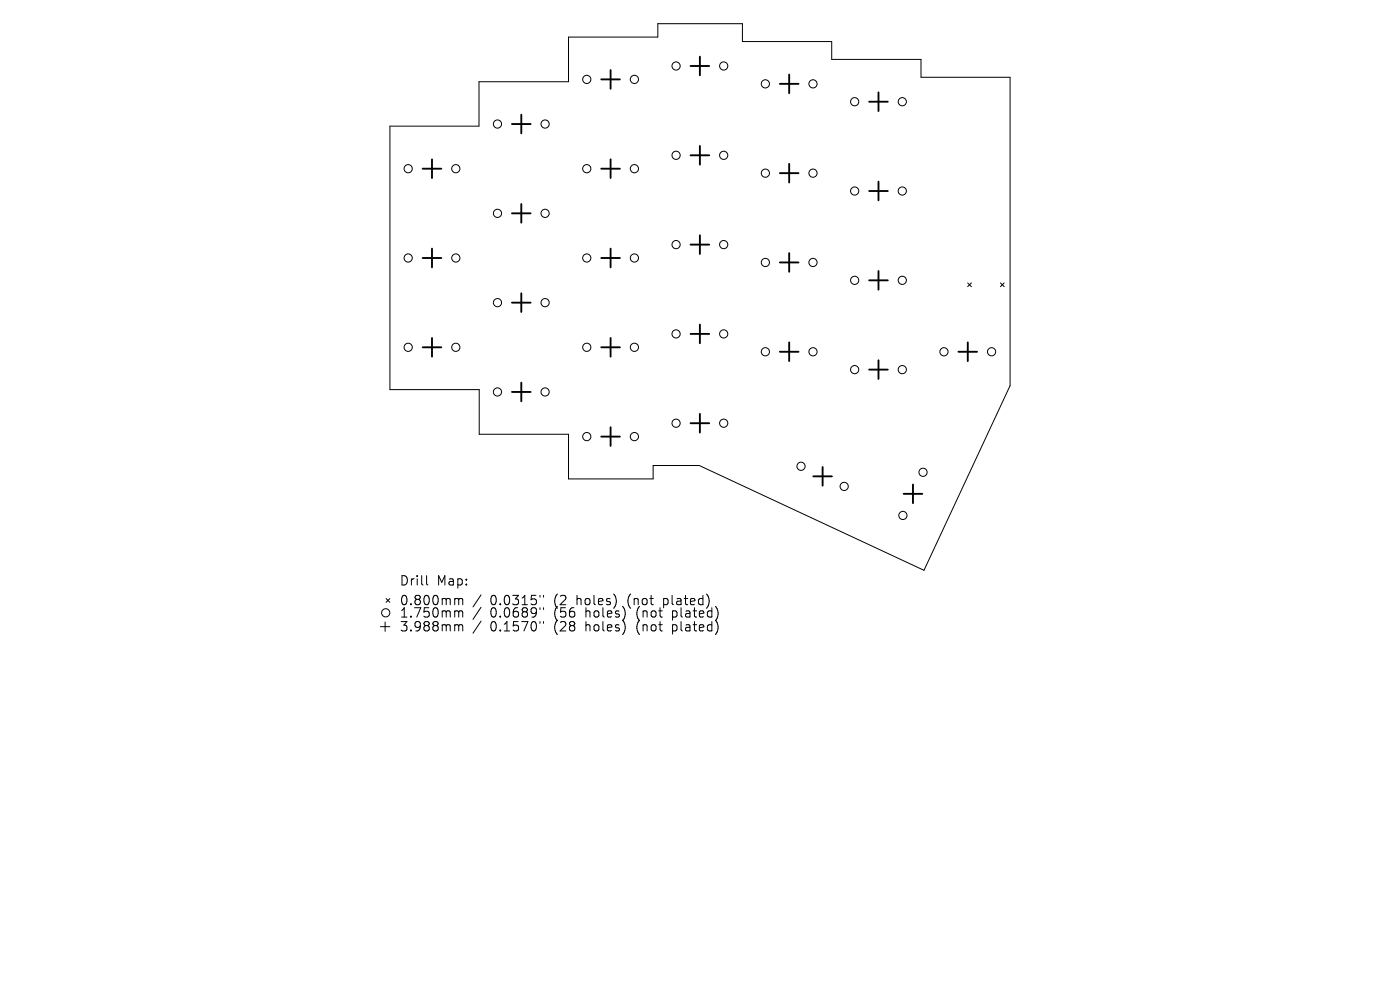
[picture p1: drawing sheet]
<svg xmlns="http://www.w3.org/2000/svg" width="297mm" height="210mm" viewBox="0 0 297 210" stroke-linecap="round" stroke-linejoin="round" font-family="sans-serif">
<defs><g id="words">
<g font-size="2.8">
<text x="84.7" y="124.5">Drill</text>
<text x="92.6" y="124.5">Map:</text>
<text x="84.7" y="128.7">0.800mm</text>
<text x="84.7" y="131.3">1.750mm</text>
<text x="104" y="128.7">0.0315&quot;</text>
<text x="104" y="131.3">0.0689&quot;</text>
<text x="117.7" y="128.7">(2</text>
<text x="117.7" y="131.3">(56</text>
<text x="122.6" y="128.7">holes)</text>
<text x="124.5" y="131.3">holes)</text>
<text x="133.6" y="128.7">(not</text>
<text x="135.5" y="131.3">(not</text>
<text x="141.4" y="128.7">plated)</text>
<text x="143.3" y="131.3">plated)</text>
<text x="84.7" y="134.2">3.988mm</text>
<text x="104" y="134.2">0.1570&quot;</text>
<text x="117.7" y="134.2">(28</text>
<text x="124.5" y="134.2">holes)</text>
<text x="135.5" y="134.2">(not</text>
<text x="143.3" y="134.2">plated)</text>
</g>
</g></defs>
<g fill="none" stroke="#000" stroke-width=".21">
<path d="M82.7 26.8h18.9v-9.5h19v-9.4h19v-2.9h17.9v3.8h18.9v3.8h19v3.8h18.9v65.4l-18.3 39.2-47.7-22.3h-9.7v2.9h-18v-9.5h-18.9v-9.5h-19zM205.3 60l.8 .8M206.1 60l-.8 .8M212.2 60l.8 .8M213 60l-.8 .8M80.7 132.9h2M81.7 131.9v2M81.9 127l.8 .8M82.7 127l-.8 .8M90.5 122.1v1.7l.3 .3M96.7 127h.3l.3 .2M96.7 129.6h.3l.3 .3"/>
<path d="M96.7 132.5h.3l.3 .3M97.3 127.2l.3-.2h.5l.1 1.3M97.3 127.2v1.1M97.3 129.9v1M97.3 132.8v1M97.3 129.9l.3-.3 .5 .1 .1 1.2M97.3 132.8l.3-.3 .5 .1 .1 1.2M102.1 126.2l-1.8 2.6M102.1 128.8l-1.8 2.6M102.1 131.8l-1.8 2.5M114.6 126.3v.4M114.6 128.9v.4"/>
<path d="M114.6 131.9v.3M115.3 126.3v.4M115.3 128.9v.4M115.3 131.9v.3"/>
<circle cx="124.5" cy="16.8" r=".87"/>
<circle cx="134.6" cy="16.8" r=".87"/>
<circle cx="143.4" cy="14" r=".87"/>
<circle cx="153.5" cy="14" r=".87"/>
<circle cx="162.4" cy="17.8" r=".87"/>
<circle cx="172.5" cy="17.8" r=".87"/>
<circle cx="86.6" cy="35.8" r=".87"/>
<circle cx="96.7" cy="35.8" r=".87"/>
<circle cx="105.5" cy="26.3" r=".87"/>
<circle cx="115.6" cy="26.3" r=".87"/>
<circle cx="124.5" cy="35.8" r=".87"/>
<circle cx="134.6" cy="35.8" r=".87"/>
<circle cx="143.4" cy="32.9" r=".87"/>
<circle cx="153.5" cy="32.9" r=".87"/>
<circle cx="162.4" cy="36.7" r=".87"/>
<circle cx="172.5" cy="36.7" r=".87"/>
<circle cx="181.3" cy="21.6" r=".87"/>
<circle cx="191.4" cy="21.6" r=".87"/>
<circle cx="86.6" cy="54.7" r=".87"/>
<circle cx="96.7" cy="54.7" r=".87"/>
<circle cx="105.5" cy="45.3" r=".87"/>
<circle cx="115.6" cy="45.3" r=".87"/>
<circle cx="124.5" cy="54.7" r=".87"/>
<circle cx="134.6" cy="54.7" r=".87"/>
<circle cx="143.4" cy="51.9" r=".87"/>
<circle cx="153.5" cy="51.9" r=".87"/>
<circle cx="162.4" cy="55.7" r=".87"/>
<circle cx="172.5" cy="55.7" r=".87"/>
<circle cx="181.3" cy="59.5" r=".87"/>
<circle cx="181.3" cy="40.5" r=".87"/>
<circle cx="191.4" cy="59.5" r=".87"/>
<circle cx="191.4" cy="40.5" r=".87"/>
<circle cx="86.6" cy="73.7" r=".87"/>
<circle cx="96.7" cy="73.7" r=".87"/>
<circle cx="105.5" cy="64.2" r=".87"/>
<circle cx="115.6" cy="64.2" r=".87"/>
<circle cx="124.5" cy="73.7" r=".87"/>
<circle cx="134.6" cy="73.7" r=".87"/>
<circle cx="143.4" cy="70.8" r=".87"/>
<circle cx="153.5" cy="70.8" r=".87"/>
<circle cx="162.4" cy="74.6" r=".87"/>
<circle cx="172.5" cy="74.6" r=".87"/>
<circle cx="181.3" cy="78.4" r=".87"/>
<circle cx="191.4" cy="78.4" r=".87"/>
<circle cx="200.3" cy="74.6" r=".87"/>
<circle cx="210.4" cy="74.6" r=".87"/>
<circle cx="105.5" cy="83.1" r=".87"/>
<circle cx="115.6" cy="83.1" r=".87"/>
<circle cx="124.5" cy="92.6" r=".87"/>
<circle cx="134.6" cy="92.6" r=".87"/>
<circle cx="143.4" cy="89.8" r=".87"/>
<circle cx="153.5" cy="89.8" r=".87"/>
<circle cx="169.9" cy="98.9" r=".87"/>
<circle cx="179.1" cy="103.2" r=".87"/>
<circle cx="191.5" cy="109.3" r=".87"/>
<circle cx="195.8" cy="100.2" r=".87"/>
<circle cx="81.8" cy="130" r=".87"/>
</g>
<g fill="none" stroke="#000" stroke-width=".4">
<path d="M127.5 16.8h4M129.5 14.9v3.9M146.5 14h4M148.5 12v4M165.4 17.8h4M167.4 15.8v4M186.4 19.6v4M89.7 35.8h3.9M91.6 33.8v4M108.6 26.3h4M110.6 24.3v4M127.5 35.8h4"/>
<path d="M129.5 33.8v4M146.5 32.9h4M148.5 31v3.9M165.4 36.7h4M167.4 34.7v4M184.4 21.6h3.9M186.4 38.5v4M89.7 54.7h3.9M91.6 52.7v4M108.6 45.3h4M110.6 43.3v3.9M127.5 54.7h4"/>
<path d="M129.5 52.7v4M146.5 51.9h4M148.5 49.9v4M165.4 55.7h4M167.4 53.7v4M184.4 59.5h3.9M184.4 40.5h3.9M186.4 57.5v3.9M89.7 73.7h3.9M91.6 71.7v4M108.6 64.2h4M110.6 62.2v4"/>
<path d="M127.5 73.7h4M129.5 71.7v4M146.5 70.8h4M148.5 68.8v4M165.4 74.6h4M167.4 72.6v4M184.4 78.4h3.9M186.4 76.4v4M203.3 74.6h4M205.3 72.6v4M108.6 83.1h4M110.6 81.2v3.9"/>
<path d="M127.5 92.6h4M129.5 90.6v4M146.5 89.8h4M148.5 87.8v4M174.5 99.1v3.9M172.5 101h4M191.7 104.8h4M193.7 102.8v3.9"/>
</g>
<use href="#words"/>
</svg>
